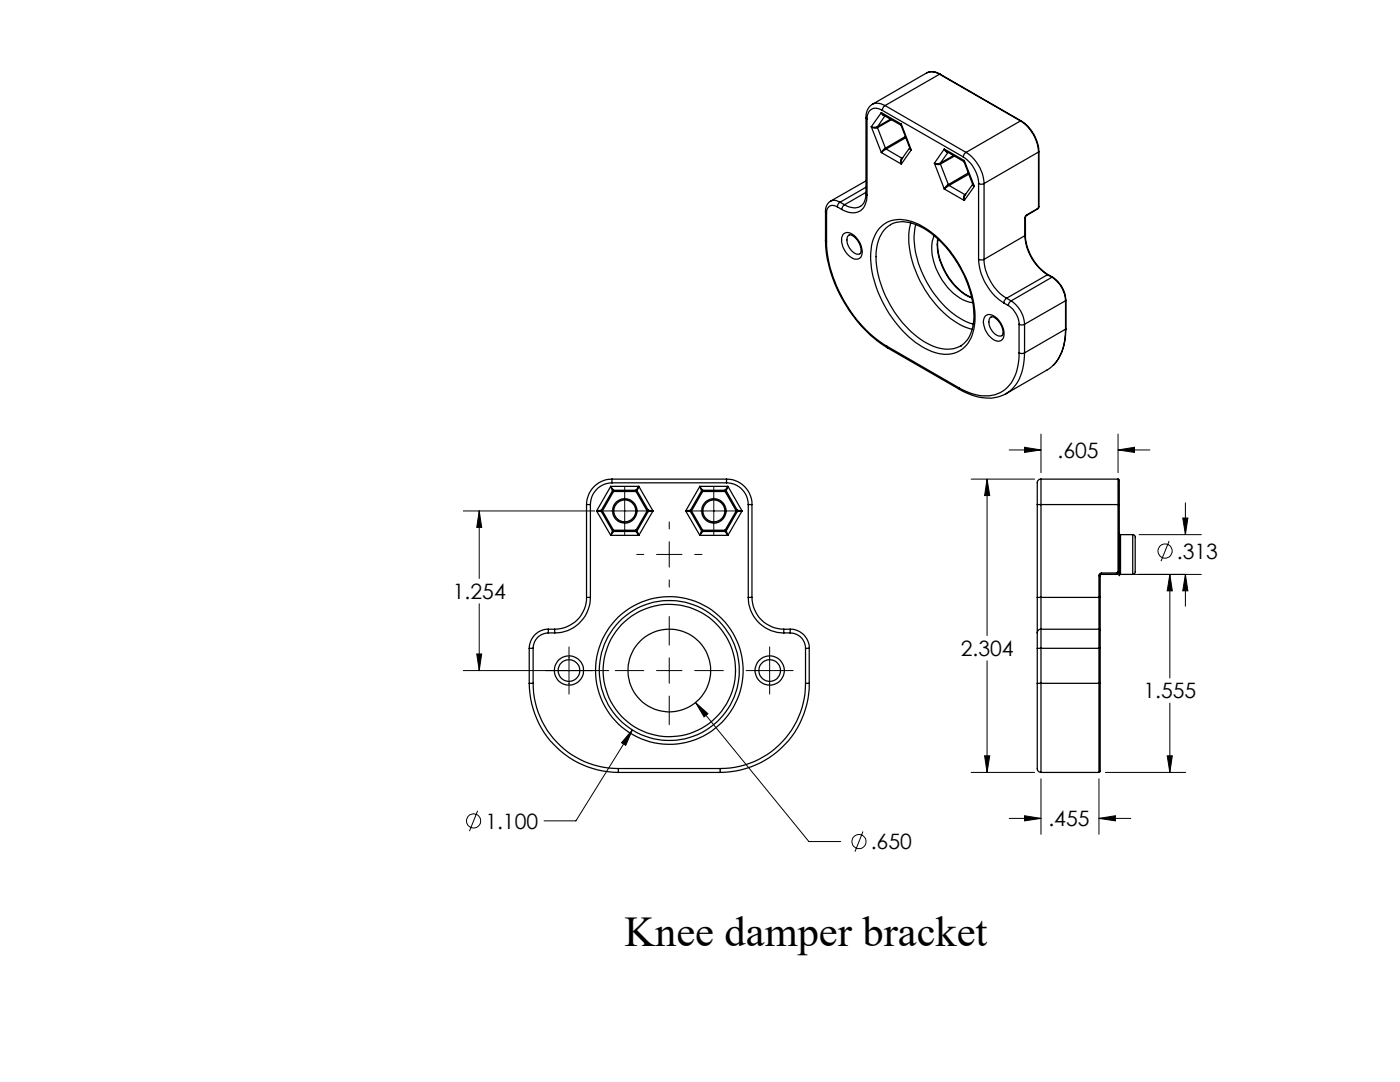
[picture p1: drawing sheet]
<svg xmlns="http://www.w3.org/2000/svg" width="279mm" height="216mm" viewBox="0 0 279 216" stroke-linecap="round" stroke-linejoin="round" font-family="sans-serif">
<defs><g id="words">
<text font-size="8.5" x="124.6" y="188.8">Knee damper bracket</text>
<g font-size="4.2">
<text x="211.1" y="91.4">.605</text>
<text x="234.9" y="111.5">.313</text>
<text x="90.4" y="119.5">1.254</text>
<text x="191.7" y="130.9">2.304</text>
<text x="228.2" y="139.4">1.555</text>
<text x="96.9" y="165.3">1.100</text>
<text x="209.2" y="164.9">.455</text>
<text x="173.8" y="169.5">.650</text>
</g>
</g></defs>
<g fill="none" stroke="#000" stroke-width=".25">
<path d="M184.9 14.6a2.49 2.49 0 0 1 2.7 .2M187.5 14.8l-1.2-.4-.7-.1-.6 .2-10.9 6.3M187.5 14.8l-10.9 6.3M187.5 14.8l16.2 9.3M187.6 14.8h-.1M187.6 14.8l16.2 9.3M172.8 38.6a2.39 2.39 0 0 1-2.9 2.8l-1.3-.5M172.8 23.5l.2 .3M172.8 38.6l.2 .3M172.8 23.5v15.1M172.8 36.1l-7.1 4M172.8 38.4l-4.2 2.5"/>
<path d="M172.8 37.4l-5.2 3M173 38.9a3.2 3.2 0 0 1-2.4 3.5h-1.2l-1.4-.6M173 23.8v15.1M173.9 25.3l.3 .1 .9-.1M173.9 25.3l.7 .3 .5-.1M173.9 25.3l2 5.1M174.1 20.8a2.91 2.91 0 0 0-1.3 2.7M174.1 20.8l1-.2 .7 .1 .8 .4M175.1 25.3v.2M175.1 25.5l1.6 4.1M175.9 22.5l.5 .5M175.9 22.5a.63 .63 0 0 0 .6 .6"/>
<path d="M175.9 30.4l4 2.3M175.9 22.5l4 2.3M175.9 22.5l-2 2.8M176.1 22a1.85 1.85 0 0 0-2.2-.2 1.85 1.85 0 0 0-.9 2M176.1 22l16.2 9.3M176.4 23h.1M176.4 23l3.3 1.9M176.6 23.1l-1.5 2.2M176.6 21.1l-.3 .2-.2 .7M176.6 21.1l16.2 9.3M176.7 29.6l-.8 .8M176.7 29.6l.1 .1"/>
<path d="M176.8 29.7l-.9 .7M176.8 29.7l3.2 1.9M177.7 23.8l-2.6 1.5M177.9 23.9l-2.8 1.6M179.7 24.9l.1 .1M179.9 24.8l-.1 .2 1.8 4.6 .3 .3M179.9 24.8l-.2 .1M179.9 24.8l2 5.1M180 31.6a.92 .92 0 0 0-.1 1.1M180 31.6h.1M180.2 31.5l-.2 .1M180.7 27.2l-4 2.4"/>
<path d="M180.8 27.5l-4 2.2M181.9 29.9l-.3-.2v-.2l-1.6 2.2-.2 .5 .1 .5M181.9 29.9l-2 2.8M186.5 32.6h.1a1.05 1.05 0 0 0 1.1 .1M186.5 32.6l2 5.1M187.7 32.5l-.4 .2-.8-.1M187.7 32.5v.2M187.7 32.7l1.6 4.1M188.5 29.7l.4 .5M188.5 29.7a.7 .7 0 0 0 .6 .6M188.5 37.7l3.9 2.3M188.5 29.7l3.9 2.3"/>
<path d="M188.5 29.7l-2 2.9M188.9 30.2v.1M188.9 30.2l3.4 2 .1-.2M189.2 30.4l-1.5 2.1M189.3 36.8l-.8 .9M189.3 36.8l.1 .2M189.4 37l-.9 .7M189.4 37l3.2 1.8M190.3 31l-2.6 1.5M190.5 31.2l-2.8 1.5M192.3 31.3a6.9 6.9 0 0 1 3 5.3M192.3 32.2l.1 .1"/>
<path d="M192.4 32.3l1.7 4.5 .4 .4M192.4 32v.3M192.4 32l2.1 5.2M192.6 38.8a.86 .86 0 0 0-.2 1.2M192.6 38.8h.1M192.7 38.7l-.1 .1M192.8 30.4l-.4 .4-.1 .5M192.8 30.4a8 8 0 0 1 3.6 6.2M193.3 34.5l-4 2.3M193.4 34.7l-4 2.3M194.5 37.2l-.4-.4-1.6 2.2-.1 1M194.5 37.2l-2.1 2.8"/>
<path d="M195.3 36.6l.4 .2 .7-.2M195.3 36.6v15.2M196.4 36.6v15.2M203.7 24.1a8 8 0 0 1 3.6 6.2M203.7 24.1h.1M203.7 24.1l-10.9 6.3M203.8 24.1a7.7 7.7 0 0 1 3.5 6.1M207.3 30.3l-10.9 6.3M207.3 30.3v11M207.3 30.2v.1M207.3 30.2v11M164.7 47.9a27.5 27.5 0 0 0 9.6 19.5l2.8 2"/>
<path d="M164.7 47.9l.3 .3M164.7 42.2l.3 .3M164.7 42.2v5.7M165 48.2a26.9 26.9 0 0 0 9.2 18.9l2.8 2M165 42.5v5.7M165.7 40.2a2.17 2.17 0 0 0-1 2M165.7 40.1l.9-.1 1 .4M167.1 41.3a1.31 1.31 0 0 0-1.5-.2 1.31 1.31 0 0 0-.6 1.4M167.1 41.3l.9 .5M167.6 40.4l-.3 .3-.2 .6M167.6 40.4l1 .5M168.2 46.8a1.71 1.71 0 0 1 2.6 .5 3.8 3.8 0 0 1 1 4 1.6 1.6 0 0 1-2.4-.3 3.9 3.9 0 0 1-1.2-4.2z"/>
<path d="M168.6 40.9l-.4 .2-.2 .7M169.2 47.1a.75 .75 0 0 1 1.3 .1 2.92 2.92 0 0 1 1.1 3.4 1.81 1.81 0 0 1-2.1-1.1 2.55 2.55 0 0 1-.3-2.4zM175.7 45.3a6 6 0 0 1 7-.8 20.6 20.6 0 0 1 9.7 10.2 17.9 17.9 0 0 1 1.9 11 5.7 5.7 0 0 1-7.7 4.6 19 19 0 0 1-10.1-9.3 18.3 18.3 0 0 1-2.4-12.6l.6-1.7zM181.8 44.5a17 17 0 0 0 2.4 12.5 18 18 0 0 0 9.2 8.5l.6 .2M182.8 44.8a16.1 16.1 0 0 0 2.2 11.6 17 17 0 0 0 9.2 8.3M186.4 47a9 9 0 0 0 1 7.7 10.3 10.3 0 0 0 6.2 5.6l.5 .1M187.1 47.7a11.8 11.8 0 0 0 3.5 9.4l1.9 1.6 1.5 .7M187.2 47.7a12.4 12.4 0 0 0 6.7 11.7M195.3 51.8a11.1 11.1 0 0 0 5 8.7M195.3 51.8l.2 .1 .9-.1M196.4 51.8a9.9 9.9 0 0 0 4.5 7.7M200.9 59.5l-.5 .5-.1 .5"/>
<path d="M200.9 59.5l.9 .5M204.5 47a10 10 0 0 0 4.6 7.8M204.5 43.5v3.5M204.5 47l-8.1 4.8M204.6 46.9a9.9 9.9 0 0 0 4.6 7.9M204.6 46.9l-.1 .1M204.6 43.4l-.1 .1M204.6 43.4v3.5M204.9 43l-.3 .4M204.9 42.9l-.4 .6M204.9 42.9v.1M207 41.7l-2.1 1.3"/>
<path d="M207.1 41.6l-.1 .1M207.1 41.6l-2.2 1.3M207.3 41.3l-.2 .3M207.3 41.2l-.3 .5M207.3 41.2v.1M209.1 54.8l-8.2 4.7M209.1 54.8l.8 .5M209.2 54.8h-.1M209.2 54.8l.9 .5M209.9 55.3a6.1 6.1 0 0 1 2.8 4.7M209.9 55.3h.2M209.9 55.3l-8.1 4.7"/>
<path d="M210.1 55.3a5.9 5.9 0 0 1 2.6 4.6M212.7 59.9v.1M212.7 59.9v5.7M177 69.1l.1 .3M177 69.1l14.3 8.3M177.1 69.4l14.4 8.3M191.3 77.4l.2 .3M191.5 77.7a9.7 9.7 0 0 0 8.7 1.1l.6-.2M191.7 69a6.2 6.2 0 0 0 2.6-5.2 22.1 22.1 0 0 0-8.4-17.2 9.2 9.2 0 0 0-7.1-2.2 5.4 5.4 0 0 0-3.8 4.7 19 19 0 0 0 3.5 13.2 16.9 16.9 0 0 0 9 7.2 5.8 5.8 0 0 0 4.2-.5M191.7 69h.1M196.6 63.1a1.51 1.51 0 0 1 2.2 .3 3.9 3.9 0 0 1 1.4 4.2 1.54 1.54 0 0 1-2.5-.3 4 4 0 0 1-1.2-3.9zM197.7 63.3a.99 .99 0 0 1 1.3 .5 2.87 2.87 0 0 1 1 3.2 2.25 2.25 0 0 1-2.5-1.8l-.2-1 .1-.5z"/>
<path d="M200.3 60.5l.9 .5M201.2 61a4.9 4.9 0 0 1 2.2 3.7M201.8 60a5.9 5.9 0 0 1 2.7 4.7M201.8 60l-.4 .4-.2 .6M203.4 70.4a8.7 8.7 0 0 1-3.3 7.7 8 8 0 0 1-8-.3l-.8-.4M203.4 64.7l.4 .1 .7-.1M203.4 70.4l.5 .2 .6-.2M203.4 64.7v5.7M204.5 70.4a9.3 9.3 0 0 1-3.5 8l-.2 .2M204.5 64.7v5.7M212.7 65.7a9.5 9.5 0 0 1-3 7.6l-8.9 5.3M212.7 60l-8.2 4.7"/>
<path d="M212.7 60v5.7M212.7 65.7l-8.2 4.7M212.7 65.6a10.4 10.4 0 0 1-2.4 7.2M212.7 65.6v.1M121.9 97l.5 .8M121.9 97l.3 .9M121.9 97h5.6M121.9 97l-2.8 5M122.1 95.6v.7M122.1 96.3a4.3 4.3 0 0 0-4.3 4.4M122.1 95.6a5.1 5.1 0 0 0-5 5.1M122.1 96.3h22.9"/>
<path d="M122.1 95.6h22.9M122.2 97.9l.2 .2M122.2 97.9l-2.2 3.9M122.4 97.8l-.2 .1M122.4 97.8v.3M122.4 97.8h4.5M122.4 98.1h4.5M122.4 98.1l-2.2 3.9M126.9 97.8l.2 .1M126.9 97.8v.3M126.9 98.1l2.3 3.9M127.1 97.9l-.2 .2"/>
<path d="M127.1 97.9l2.3 3.9M127.5 97l-.4 .9M127.5 97l-.6 .8M127.5 97l2.8 5M139.7 97l.3 .9M139.7 97l.5 .8M139.7 97h5.6M139.7 97l-2.9 5M140 97.9l.2 .2M140 97.9l-2.2 3.9M140.2 97.8l-.2 .1M140.2 97.8v.3"/>
<path d="M140.2 97.8h4.5M140.2 98.1h4.5M140.2 98.1l-2.2 3.9M144.7 97.8l.2 .1M144.7 97.8v.3M144.7 98.1l2.2 3.9M144.9 97.9l-.2 .2M144.9 97.9l2.2 3.9M145 96.3a4.3 4.3 0 0 1 4.3 4.4M145 95.6v.7M145 95.6a5.1 5.1 0 0 1 5.1 5.1M145.3 97l-.4 .9"/>
<path d="M145.3 97l-.6 .8M145.3 97l2.8 5M207.8 95.6v5.1M207.8 95.6a.89 .89 0 0 0-.8 1.2v3.9M207.8 95.6h15.3M223.1 95.6v5.1M223.1 95.6l.3 .2v4.9M117.1 100.7h.7M117.1 119.2a6.3 6.3 0 0 1-6.4 6.4M117.1 119.2h.7M117.1 100.7v18.5M117.8 119.2a7.1 7.1 0 0 1-7.1 7.1"/>
<path d="M117.8 100.7v18.5M119.1 102l.9 .1M119.1 102l2.8 4.8M120 101.8v.3M120 101.8l-.9 .2M120 101.8l.2 .2M120 102.1l2.2 3.8M120.2 102l-.2 .1M120.2 102l2.2 3.8M121.9 106.8h5.6M122.2 105.9l-.3 .9M122.2 105.9l.2 .1"/>
<path d="M122.4 106l-.5 .8M122.4 105.8v.2M122.4 105.8l-.2 .1M122.4 106h4.5M122.4 105.8h4.5M126.9 106l.6 .8M126.9 105.8l.2 .1M126.9 105.8v.2M127.1 105.9l.4 .9M127.1 105.9l-.2 .1M129.2 102l.2 .1M129.2 102l-2.3 3.8"/>
<path d="M129.4 101.8l.9 .2M129.4 101.8v.3M129.4 101.8l-.2 .2M129.4 102.1l-2.3 3.8M130.3 102l-.9 .1M130.3 102l-2.8 4.8M136.8 102l1 .1M136.8 102l2.9 4.8M137.8 101.8l-1 .2M137.8 101.8v.3M137.8 101.8l.2 .2M137.8 102.1l2.2 3.8"/>
<path d="M138 102l-.2 .1M138 102l2.2 3.8M139.7 106.8h5.6M140 105.9l-.3 .9M140 105.9l.2 .1M140.2 106l-.5 .8M140.2 105.8l-.2 .1M140.2 105.8v.2M140.2 106h4.5M140.2 105.8h4.5M144.7 106l.6 .8M144.7 105.8v.2"/>
<path d="M144.7 105.8l.2 .1M144.9 105.9l-.2 .1M144.9 105.9l.4 .9M146.9 102l.2 .1M146.9 102l-2.2 3.8M147.1 101.8l1 .2M147.1 101.8v.3M147.1 101.8l-.2 .2M147.1 102.1l-2.2 3.8M148.1 102l-1 .1M148.1 102l-2.8 4.8M149.3 100.7h.8"/>
<path d="M149.3 119.2h.8M149.3 119.2a7.1 7.1 0 0 0 7.1 7.1M149.3 100.7v18.5M150.1 119.2a6.4 6.4 0 0 0 6.3 6.4M150.1 100.7v18.5M207 119.2h.8M207 119.2v7.1M207 100.7h.8M207 100.7v18.5M207.8 119.2v6.4M207.8 100.7v18.5M207.8 119.2h11.5"/>
<path d="M207.8 100.7h15.3M219.3 119.2v6.4M219.3 119.2h.3M219.3 114.9h.3M219.3 114.9v4.3M219.6 119.2v6.6M219.6 114.9v4.3M219.8 114.3l-.4 .3-.1 .3M219.8 114.3v.3M219.8 114.6l-.2 .3M219.8 114.6h3.1M219.8 114.3h3.1"/>
<path d="M222.9 114.3v.3M223.1 114.1l-.2 .2M223.1 114.1h.3M223.1 100.7h.3M223.1 100.7v13.4M223.4 106.4l.2 .3M223.4 114.1v.8l.2-.3M223.4 114.1l-.1 .3-.4 .2M223.4 100.7v13.4M223.6 106.7v7.9M223.6 114.6h2.5M223.6 106.7h2.5"/>
<path d="M226.1 106.7l.2 .1 .3 .3v6.9a.52 .52 0 0 1-.5 .6M226.1 106.7v7.9M105.6 129.4h.8M105.6 136.3a17.9 17.9 0 0 0 17.8 17.8M105.6 136.3h.8M105.6 129.4v6.9M106.4 136.3a17 17 0 0 0 17 17.1M106.4 129.4v6.9M109.4 125.6v.7M109.4 126.3a3.1 3.1 0 0 0-3 3.1M109.4 125.6a3.8 3.8 0 0 0-3.8 3.8M109.4 125.6h1.3"/>
<path d="M109.4 126.3h1.3M110.7 125.6v.7M156.4 125.6v.7M156.4 125.6h1.3M156.4 126.3h1.3M157.7 125.6v.7M157.7 125.6a3.7 3.7 0 0 1 3.8 3.8M157.7 126.3a3.1 3.1 0 0 1 3.1 3.1M160.8 129.4h.7M160.8 136.3h.7M160.8 136.3a17 17 0 0 1-17.1 17.1M160.8 129.4v6.9"/>
<path d="M161.5 136.3a17.8 17.8 0 0 1-17.8 17.8M161.5 129.4v6.9M207 129.4h.8M207 126.3v3.1M207 136.3h.8M207 136.3v16.9a.76 .76 0 0 0 .8 .9M207 129.4v6.9M207.8 125.6v3.8M207.8 136.3v17.8M207.8 125.6a.72 .72 0 0 0-.8 .7M207.8 125.6h11.5M207.8 129.4h11.5"/>
<path d="M207.8 129.4v6.9M207.8 136.3h11.5M219.3 136.3h.3M219.3 129.4h.3M219.3 125.6v3.8M219.3 125.6l.3 .2M219.3 136.3v17.8M219.3 129.4v6.9M219.6 125.8v3.6M219.6 136.3v17.6l-.3 .2M219.6 129.4v6.9M123.4 153.4v.7"/>
<path d="M123.4 153.4h20.3M123.4 154.1h20.3M143.7 153.4v.7M207.8 154.1h11.5"/>
<circle cx="124.7" cy="101.9" r="2.18"/>
<circle cx="124.7" cy="102" r="2.44"/>
<circle cx="142.5" cy="101.9" r="2.18"/>
<circle cx="142.5" cy="102" r="2.44"/>
<circle cx="113.5" cy="133.8" r="2.91"/>
<circle cx="113.6" cy="133.8" r="2.16"/>
<circle cx="133.6" cy="133.8" r="8.3"/>
<circle cx="133.6" cy="133.8" r="14"/>
<circle cx="133.6" cy="133.8" r="13.2"/>
<circle cx="133.6" cy="133.8" r="14.7"/>
<circle cx="153.6" cy="133.8" r="2.93"/>
<circle cx="153.6" cy="133.8" r="2.17"/>
</g>
<g fill="none" stroke="#000" stroke-width=".2">
<path d="M124.7 97.2v9.5M142.5 97.2v9.5M193.8 95.6h12.7M197 95.6l.5 3.3h-1zM197 95.6v31.2M201.4 89.8h6.4M204.5 89.3l3.3 .5-3.3 .5zM207.8 86.6v7.7M223.1 89.8l3.3-.5v1zM223.1 86.6v7.7M223.1 89.8h6.4M92.5 102h26.2"/>
<path d="M95.6 102l.5 3.2h-1zM95.6 102v13.4M120 102h9.4M127.1 110.6h1.4M131 110.6h5.1M133.6 104.1v1.5M133.6 108.1v5.1M133.6 115.7v1.5M137.8 102h9.4M138.6 110.6h1.5M224.2 114.6h15.5M227.3 106.7h12.4"/>
<path d="M233.3 108l-1.6 4M233.5 114.6l.5 3.3h-1.1zM233.5 114.6v20.7M236 103.4h1.1l-.5 3.3zM236.6 114.6l.5 3.3h-1.1zM236.6 100.3v6.4M236.6 114.6v6.4M92.5 133.8h29M95.1 130.5h1l-.5 3.3zM95.6 120.5v13.3M113.6 129.1v9.4M122.8 133.8h5.7"/>
<path d="M131 133.8h5.1M133.6 123v5.7M133.6 131.3v5M133.6 138.9v5.7M138.6 133.8h5.8M148.9 133.8h9.4M153.6 129.1v9.4M197 131.9v22.2M126.2 145.7l-1.3 3-.9-.5zM126.2 145.7l-11.3 18.1h-6.3M138.8 140.2l2.5 2.2-.8 .7zM138.8 140.2l22.6 27.7h6.4"/>
<path d="M193.8 154.1h12.7M196.5 150.8h1l-.5 3.3zM207.8 155.4v11.1M219.3 155.4v11.1M220.6 154.1h16M232.9 150.8h1.1l-.5 3.3zM233.5 140.3v13.8M95.3 161.8l-1.6 4M172.2 165.9l-1.6 4M201.4 163.3h6.4M204.5 162.8l3.3 .5-3.3 .5zM219.3 163.3l3.3-.5v1z"/>
<path d="M219.3 163.3h6.4"/>
<circle cx="232.5" cy="110" r="1.42"/>
<circle cx="94.5" cy="163.8" r="1.41"/>
<circle cx="171.4" cy="167.9" r="1.4"/>
</g>
<path d="M138.8 140.2l1.7 2.9 .8-.7zM126.2 145.7l-2.2 2.5 .9 .5zM95.6 102l.5 3.2h-1zM95.1 130.5h1l-.5 3.3zM197 95.6l.5 3.3h-1zM196.5 150.8h1l-.5 3.3zM233.5 114.6l.5 3.3h-1.1zM232.9 150.8h1.1l-.5 3.3zM236.6 114.6l.5 3.3h-1.1zM236 103.4h1.1l-.5 3.3zM204.5 162.8l3.3 .5-3.3 .5zM219.3 163.3l3.3-.5v1zM204.5 89.3l3.3 .5-3.3 .5zM223.1 89.8l3.3-.5v1z" fill="#000"/>
<use href="#words"/>
</svg>
